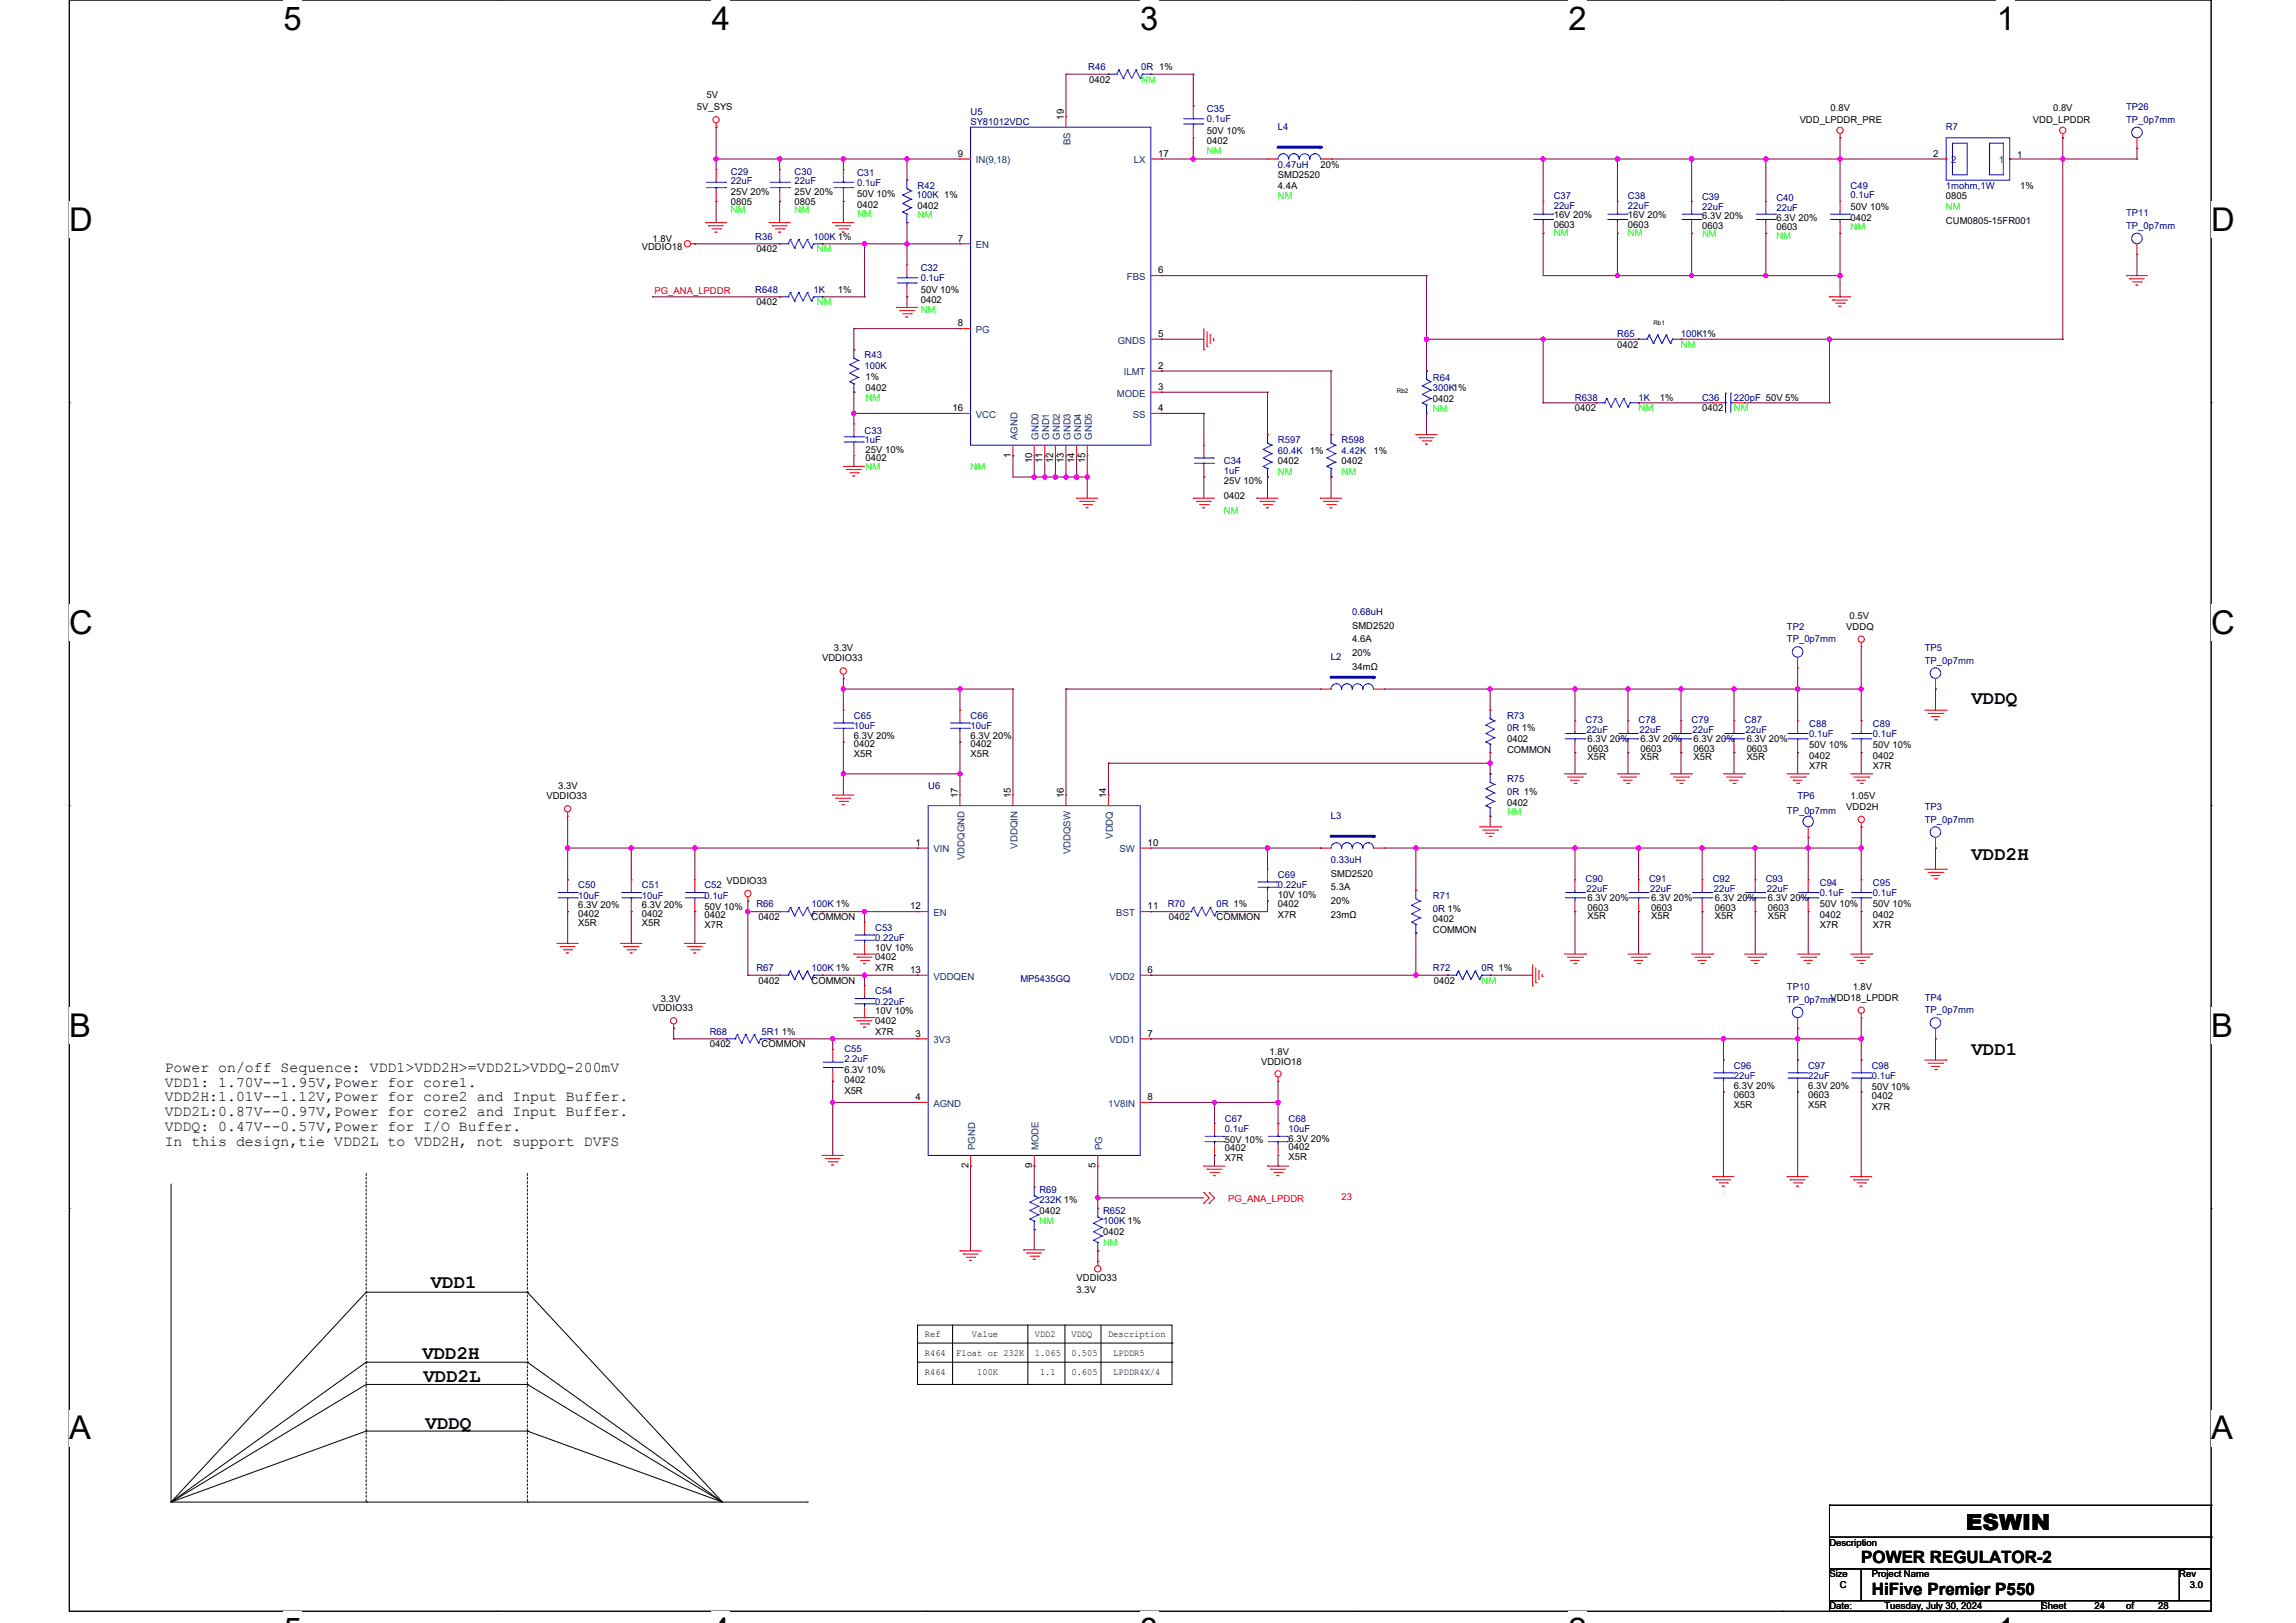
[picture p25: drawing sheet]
<svg xmlns="http://www.w3.org/2000/svg" width="297mm" height="210mm" viewBox="0 0 297 210" stroke-linecap="round" stroke-linejoin="round" font-family="sans-serif">
<defs><g id="words">
<g font-size="4.2">
<text x="36.7" y="3.8">5</text>
<text x="92.1" y="3.8">4</text>
<text x="147.5" y="3.8">3</text>
<text x="202.9" y="3.8">2</text>
<text x="258.3" y="3.8">1</text>
<text x="9" y="29.9">D</text>
<text x="286" y="29.9">D</text>
<text x="9" y="82">C</text>
<text x="286" y="82">C</text>
<text x="9" y="134.1">B</text>
<text x="286" y="134.1">B</text>
<text x="9" y="186.2">A</text>
<text x="286" y="186.2">A</text>
</g>
<text font-size="2.9" x="254.3" y="197.9">ESWIN</text>
<g font-size="2.5">
<text x="255" y="91.1">VDDQ</text>
<text x="255" y="111.3">VDD2H</text>
<text x="255" y="136.5">VDD1</text>
<text x="55.7" y="166.7">VDD1</text>
<text x="54.6" y="175.9">VDD2H</text>
<text x="54.8" y="178.9">VDD2L</text>
<text x="55.1" y="184.9">VDDQ</text>
</g>
<g font-size="2.2">
<text x="240.8" y="202.3">POWER REGULATOR-2</text>
<text x="242.1" y="206.4">HiFive Premier P550</text>
</g>
<g font-size="1.9">
<text x="21.3" y="138.7">Power on/off Sequence: VDD1&gt;VDD2H&gt;=VDD2L&gt;VDDQ-200mV</text>
<text x="21.3" y="140.6">VDD1: 1.70V--1.95V,Power for core1.</text>
<text x="21.3" y="142.5">VDD2H:1.01V--1.12V,Power for core2 and Input Buffer.</text>
<text x="21.3" y="144.4">VDD2L:0.87V--0.97V,Power for core2 and Input Buffer.</text>
<text x="21.3" y="146.3">VDDQ: 0.47V--0.57V,Power for I/O Buffer.</text>
<text x="21.3" y="148.3">In this design,tie VDD2L to VDD2H, not support DVFS</text>
</g>
<g font-size="1.2" fill="#000080">
<text x="140.8" y="9.1">R46</text>
<text x="147.6" y="9.1">0R 1%</text>
<text x="125.5" y="14.8">U5</text>
<text x="125.5" y="16.2">SY81012VDC</text>
<text x="156.1" y="14.5">C35</text>
<text x="156.1" y="15.8">0.1uF</text>
<text x="165.3" y="16.9">L4</text>
<text x="251.7" y="16.9">R7</text>
<text x="275" y="14.3">TP26</text>
<text x="275" y="15.9">TP_0p7mm</text>
<text x="94.5" y="22.6">C29</text>
<text x="94.5" y="23.9">22uF</text>
<text x="102.8" y="22.6">C30</text>
<text x="102.8" y="23.9">22uF</text>
<text x="110.9" y="22.8">C31</text>
<text x="165.3" y="21.7">0.47uH</text>
<text x="110.9" y="24">0.1uF</text>
<text x="118.5" y="25.7">100K 1%</text>
<text x="118.7" y="24.4">R42</text>
<text x="201" y="25.8">C37</text>
<text x="201" y="27">22uF</text>
<text x="210.6" y="25.8">C38</text>
<text x="210.6" y="27">22uF</text>
<text x="220.2" y="25.9">C39</text>
<text x="220.2" y="27.2">22uF</text>
<text x="229.8" y="26.1">C40</text>
<text x="229.8" y="27.3">22uF</text>
<text x="239.4" y="24.4">C49</text>
<text x="239.4" y="25.7">0.1uF</text>
<text x="251.7" y="24.4">1mohm,1W</text>
<text x="275" y="28">TP11</text>
<text x="275" y="29.6">TP_0p7mm</text>
<text x="97.7" y="31">R36</text>
<text x="105.2" y="31">100K 1%</text>
<text x="119.1" y="35.1">C32</text>
<text x="97.7" y="37.9">R648</text>
<text x="105.2" y="37.9">1K</text>
<text x="119.1" y="36.4">0.1uF</text>
<text x="111.8" y="46.4">R43</text>
<text x="111.8" y="47.7">100K</text>
<text x="209.2" y="43.6">R65</text>
<text x="217.4" y="43.6">100K1%</text>
<text x="185.3" y="49.2">R64</text>
<text x="185.3" y="50.6">300K1%</text>
<text x="203.7" y="51.8">R638</text>
<text x="212" y="51.8">1K</text>
<text x="220.2" y="51.8">C36</text>
<text x="224.3" y="51.8">220pF 50V 5%</text>
<text x="111.8" y="56.1">C33</text>
<text x="111.8" y="57.3">1uF</text>
<text x="165.3" y="57.3">R597</text>
<text x="165.3" y="58.7">60.4K</text>
<text x="173.5" y="57.3">R598</text>
<text x="173.5" y="58.7">4.42K</text>
<text x="158.3" y="60.1">C34</text>
<text x="158.3" y="61.3">1uF</text>
<text x="174.9" y="79.6">0.68uH</text>
<text x="231.1" y="81.5">TP2</text>
<text x="231.1" y="83.1">TP_0p7mm</text>
<text x="172.2" y="85.4">L2</text>
<text x="249" y="84.2">TP5</text>
<text x="249" y="85.9">TP_0p7mm</text>
<text x="110.5" y="93">C65</text>
<text x="110.5" y="94.4">10uF</text>
<text x="125.5" y="93">C66</text>
<text x="125.5" y="94.4">10uF</text>
<text x="194.9" y="93">R73</text>
<text x="194.9" y="94.6">0R 1%</text>
<text x="205.1" y="93.5">C73</text>
<text x="205.2" y="94.8">22uF</text>
<text x="212" y="93.5">C78</text>
<text x="212.1" y="94.8">22uF</text>
<text x="218.8" y="93.5">C79</text>
<text x="218.9" y="94.8">22uF</text>
<text x="225.7" y="93.5">C87</text>
<text x="225.8" y="94.8">22uF</text>
<text x="234" y="94.1">C88</text>
<text x="234" y="95.3">0.1uF</text>
<text x="242.3" y="94.1">C89</text>
<text x="242.3" y="95.3">0.1uF</text>
<text x="194.9" y="101.2">R75</text>
<text x="120.1" y="102.1">U6</text>
<text x="172.2" y="106">L3</text>
<text x="194.9" y="102.9">0R 1%</text>
<text x="231.1" y="105.3">TP_0p7mm</text>
<text x="232.5" y="103.4">TP6</text>
<text x="249" y="104.8">TP3</text>
<text x="249" y="106.4">TP_0p7mm</text>
<text x="165.3" y="113.6">C69</text>
<text x="172.2" y="111.7">0.33uH</text>
<text x="74.8" y="114.9">C50</text>
<text x="74.8" y="116.3">10uF</text>
<text x="83" y="114.9">C51</text>
<text x="83" y="116.3">10uF</text>
<text x="91.1" y="114.9">C52</text>
<text x="91.1" y="116.3">0.1uF</text>
<text x="97.8" y="117.4">R66</text>
<text x="105" y="117.4">100K 1%</text>
<text x="151.1" y="117.4">R70</text>
<text x="157.4" y="117.4">0R 1%</text>
<text x="165.3" y="114.9">0.22uF</text>
<text x="185.3" y="116.3">R71</text>
<text x="185.3" y="118">0R 1%</text>
<text x="205.1" y="114.1">C90</text>
<text x="205.2" y="115.4">22uF</text>
<text x="213.3" y="114.1">C91</text>
<text x="213.5" y="115.4">22uF</text>
<text x="221.5" y="114.1">C92</text>
<text x="221.7" y="115.4">22uF</text>
<text x="228.4" y="114.1">C93</text>
<text x="228.5" y="115.4">22uF</text>
<text x="235.4" y="114.7">C94</text>
<text x="235.4" y="115.9">0.1uF</text>
<text x="242.3" y="114.7">C95</text>
<text x="242.3" y="115.9">0.1uF</text>
<text x="97.8" y="125.6">R67</text>
<text x="105" y="125.6">100K 1%</text>
<text x="113.2" y="120.4">C53</text>
<text x="113.2" y="121.8">0.22uF</text>
<text x="185.3" y="125.6">R72</text>
<text x="191.7" y="125.6">0R 1%</text>
<text x="113.2" y="128.7">C54</text>
<text x="113.2" y="130">0.22uF</text>
<text x="132" y="127">MP5435GQ</text>
<text x="231.1" y="128.1">TP10</text>
<text x="231.1" y="129.8">TP_0p7mm</text>
<text x="249" y="129.5">TP4</text>
<text x="249" y="131.1">TP_0p7mm</text>
<text x="91.8" y="133.9">R68</text>
<text x="98.5" y="133.9">5R1</text>
<text x="109.2" y="136.1">C55</text>
<text x="109.2" y="137.4">2.2uF</text>
<text x="224.3" y="138.3">C96</text>
<text x="224.3" y="139.6">22uF</text>
<text x="233.9" y="138.3">C97</text>
<text x="233.9" y="139.6">22uF</text>
<text x="242.1" y="138.3">C98</text>
<text x="242.1" y="139.6">0.1uF</text>
<text x="158.5" y="145.1">C67</text>
<text x="158.5" y="146.5">0.1uF</text>
<text x="166.7" y="145.1">C68</text>
<text x="166.7" y="146.5">10uF</text>
<text x="134.5" y="154.3">R69</text>
<text x="134.5" y="155.7">232K 1%</text>
<text x="142.7" y="157.1">R652</text>
<text x="142.7" y="158.4">100K 1%</text>
</g>
<g font-size="1.2">
<text x="140.9" y="10.7">0402</text>
<text x="90.2" y="14.3">5V_SYS</text>
<text x="91.4" y="12.6">5V</text>
<text x="137.6" y="15.5" transform="rotate(-90 137.6 15.5)">19</text>
<text x="156.1" y="17.3">50V 10%</text>
<text x="232.8" y="15.9">VDD_LPDDR_PRE</text>
<text x="236.8" y="14.4">0.8V</text>
<text x="263" y="15.9">VDD_LPDDR</text>
<text x="265.6" y="14.4">0.8V</text>
<text x="123.9" y="20.3">9</text>
<text x="149.8" y="20.3">17</text>
<text x="156.1" y="18.7">0402</text>
<text x="165.3" y="23.1">SMD2520</text>
<text x="170.8" y="21.7">20%</text>
<text x="250.1" y="20.3">2</text>
<text x="260.9" y="20.4">1</text>
<text x="94.5" y="25.2">25V 20%</text>
<text x="94.5" y="26.5">0805</text>
<text x="102.8" y="25.2">25V 20%</text>
<text x="102.8" y="26.5">0805</text>
<text x="110.9" y="25.5">50V 10%</text>
<text x="110.9" y="26.9">0402</text>
<text x="118.7" y="27">0402</text>
<text x="165.3" y="24.4">4.4A</text>
<text x="201" y="28.3">16V 20%</text>
<text x="201" y="29.5">0603</text>
<text x="210.6" y="28.3">16V 20%</text>
<text x="210.6" y="29.5">0603</text>
<text x="220.2" y="28.4">6.3V 20%</text>
<text x="220.2" y="29.6">0603</text>
<text x="229.8" y="28.5">6.3V 20%</text>
<text x="229.8" y="29.8">0603</text>
<text x="239.4" y="27.2">50V 10%</text>
<text x="239.4" y="28.5">0402</text>
<text x="251.7" y="25.8">0805</text>
<text x="251.7" y="28.9">CUM0805-15FR001</text>
<text x="261.3" y="24.4">1%</text>
<text x="83" y="32.4">VDDIO18</text>
<text x="84.4" y="31.3">1.8V</text>
<text x="97.8" y="32.7">0402</text>
<text x="123.9" y="31.3">7</text>
<text x="149.8" y="35.4">6</text>
<text x="97.8" y="39.5">0402</text>
<text x="108.4" y="37.9">1%</text>
<text x="119.1" y="37.9">50V 10%</text>
<text x="119.1" y="39.2">0402</text>
<text x="123.9" y="42.2">8</text>
<text x="149.8" y="47.7">2</text>
<text x="149.8" y="43.6">5</text>
<text x="209.2" y="45">0402</text>
<text x="112" y="49.1">1%</text>
<text x="112" y="50.6">0402</text>
<text x="123.2" y="53.2">16</text>
<text x="149.8" y="50.5">3</text>
<text x="149.8" y="53.2">4</text>
<text x="185.3" y="52">0402</text>
<text x="203.7" y="53.2">0402</text>
<text x="214.7" y="51.8">1%</text>
<text x="220.2" y="53.2">0402</text>
<text x="112" y="58.6">25V 10%</text>
<text x="112" y="59.7">0402</text>
<text x="130.7" y="59.3" transform="rotate(-90 130.7 59.3)">1</text>
<text x="133.5" y="60" transform="rotate(-90 133.5 60)">10</text>
<text x="134.9" y="60" transform="rotate(-90 134.9 60)">11</text>
<text x="136.2" y="60" transform="rotate(-90 136.2 60)">12</text>
<text x="137.6" y="60" transform="rotate(-90 137.6 60)">13</text>
<text x="139" y="60" transform="rotate(-90 139 60)">14</text>
<text x="140.4" y="60" transform="rotate(-90 140.4 60)">15</text>
<text x="169.4" y="58.7">1%</text>
<text x="177.7" y="58.7">1%</text>
<text x="158.3" y="62.7">25V 10%</text>
<text x="158.3" y="64.6">0402</text>
<text x="165.3" y="60.1">0402</text>
<text x="173.5" y="60.1">0402</text>
<text x="174.9" y="81.3">SMD2520</text>
<text x="174.9" y="83.1">4.6A</text>
<text x="238.8" y="81.5">VDDQ</text>
<text x="239.2" y="80.1">0.5V</text>
<text x="106.3" y="85.6">VDDIO33</text>
<text x="107.8" y="84.2">3.3V</text>
<text x="174.9" y="84.9">20%</text>
<text x="174.9" y="86.7">34mΩ</text>
<text x="110.5" y="95.6">6.3V 20%</text>
<text x="125.5" y="95.6">6.3V 20%</text>
<text x="110.5" y="96.7">0402</text>
<text x="110.5" y="97.9">X5R</text>
<text x="125.5" y="96.7">0402</text>
<text x="125.5" y="97.9">X5R</text>
<text x="194.9" y="96">0402</text>
<text x="194.9" y="97.4">COMMON</text>
<text x="205.4" y="96">6.3V 20%</text>
<text x="205.4" y="97.3">0603</text>
<text x="205.4" y="98.4">X5R</text>
<text x="212.2" y="96">6.3V 20%</text>
<text x="212.2" y="97.3">0603</text>
<text x="212.2" y="98.4">X5R</text>
<text x="219.1" y="96">6.3V 20%</text>
<text x="219.1" y="97.3">0603</text>
<text x="219.1" y="98.4">X5R</text>
<text x="225.9" y="96">6.3V 20%</text>
<text x="225.9" y="97.3">0603</text>
<text x="225.9" y="98.4">X5R</text>
<text x="234" y="96.8">50V 10%</text>
<text x="234" y="98.2">0402</text>
<text x="234" y="99.4">X7R</text>
<text x="242.3" y="96.8">50V 10%</text>
<text x="242.3" y="98.2">0402</text>
<text x="242.3" y="99.4">X7R</text>
<text x="70.7" y="103.4">VDDIO33</text>
<text x="72.2" y="102.1">3.3V</text>
<text x="123.9" y="103.3" transform="rotate(-90 123.9 103.3)">17</text>
<text x="130.7" y="103.3" transform="rotate(-90 130.7 103.3)">15</text>
<text x="137.6" y="103.3" transform="rotate(-90 137.6 103.3)">16</text>
<text x="143.1" y="103.3" transform="rotate(-90 143.1 103.3)">14</text>
<text x="194.9" y="104.2">0402</text>
<text x="238.8" y="104.8">VDD2H</text>
<text x="239.4" y="103.4">1.05V</text>
<text x="118.4" y="109.4">1</text>
<text x="148.5" y="109.4">10</text>
<text x="172.2" y="113.4">SMD2520</text>
<text x="74.8" y="117.5">6.3V 20%</text>
<text x="74.8" y="118.6">0402</text>
<text x="74.8" y="119.9">X5R</text>
<text x="83" y="117.5">6.3V 20%</text>
<text x="83" y="118.6">0402</text>
<text x="83" y="119.9">X5R</text>
<text x="91.1" y="117.7">50V 10%</text>
<text x="91.1" y="118.8">0402</text>
<text x="94" y="114.4">VDDIO33</text>
<text x="98.1" y="119.1">0402</text>
<text x="105" y="119.1">COMMON</text>
<text x="117.7" y="117.7">12</text>
<text x="148.5" y="117.7">11</text>
<text x="151.2" y="119.1">0402</text>
<text x="157.4" y="119.1">COMMON</text>
<text x="165.3" y="116.2">10V 10%</text>
<text x="165.3" y="117.4">0402</text>
<text x="165.3" y="118.8">X7R</text>
<text x="172.2" y="115.2">5.3A</text>
<text x="172.2" y="117">20%</text>
<text x="172.2" y="118.8">23mΩ</text>
<text x="185.3" y="119.3">0402</text>
<text x="205.4" y="116.6">6.3V 20%</text>
<text x="205.4" y="117.8">0603</text>
<text x="205.4" y="118.9">X5R</text>
<text x="213.6" y="116.6">6.3V 20%</text>
<text x="213.6" y="117.8">0603</text>
<text x="213.6" y="118.9">X5R</text>
<text x="221.8" y="116.6">6.3V 20%</text>
<text x="221.8" y="117.8">0603</text>
<text x="221.8" y="118.9">X5R</text>
<text x="228.7" y="116.6">6.3V 20%</text>
<text x="228.7" y="117.8">0603</text>
<text x="228.7" y="118.9">X5R</text>
<text x="235.4" y="117.4">50V 10%</text>
<text x="235.4" y="118.8">0402</text>
<text x="242.3" y="117.4">50V 10%</text>
<text x="242.3" y="118.8">0402</text>
<text x="91.1" y="120">X7R</text>
<text x="113.2" y="123">10V 10%</text>
<text x="113.2" y="124.3">0402</text>
<text x="113.2" y="125.6">X7R</text>
<text x="117.7" y="125.9">13</text>
<text x="148.5" y="125.9">6</text>
<text x="185.3" y="120.7">COMMON</text>
<text x="235.4" y="120">X7R</text>
<text x="242.3" y="120">X7R</text>
<text x="84.4" y="130.9">VDDIO33</text>
<text x="85.5" y="129.6">3.3V</text>
<text x="98.1" y="127.3">0402</text>
<text x="105" y="127.3">COMMON</text>
<text x="113.2" y="131.3">10V 10%</text>
<text x="185.5" y="127.3">0402</text>
<text x="236.8" y="129.5">VDD18_LPDDR</text>
<text x="239.7" y="128.1">1.8V</text>
<text x="91.8" y="135.5">0402</text>
<text x="98.5" y="135.5">COMMON</text>
<text x="101.1" y="133.9">1%</text>
<text x="113.2" y="132.5">0402</text>
<text x="113.2" y="133.9">X7R</text>
<text x="118.4" y="134.1">3</text>
<text x="148.5" y="134.1">7</text>
<text x="163.1" y="137.8">VDDIO18</text>
<text x="164.2" y="136.5">1.8V</text>
<text x="109.2" y="138.8">6.3V 10%</text>
<text x="109.2" y="140.2">0402</text>
<text x="109.2" y="141.6">X5R</text>
<text x="118.4" y="142.4">4</text>
<text x="148.5" y="142.4">8</text>
<text x="224.3" y="140.9">6.3V 20%</text>
<text x="224.3" y="142.1">0603</text>
<text x="224.3" y="143.3">X5R</text>
<text x="233.9" y="140.9">6.3V 20%</text>
<text x="233.9" y="142.1">0603</text>
<text x="233.9" y="143.3">X5R</text>
<text x="242.1" y="141">50V 10%</text>
<text x="242.1" y="142.2">0402</text>
<text x="242.1" y="143.6">X7R</text>
<text x="158.5" y="147.9">50V 10%</text>
<text x="158.5" y="149">0402</text>
<text x="166.7" y="147.7">6.3V 20%</text>
<text x="166.7" y="148.8">0402</text>
<text x="125.3" y="151.2" transform="rotate(-90 125.3 151.2)">2</text>
<text x="133.5" y="151.2" transform="rotate(-90 133.5 151.2)">9</text>
<text x="141.7" y="151.2" transform="rotate(-90 141.7 151.2)">5</text>
<text x="158.5" y="150.2">X7R</text>
<text x="166.7" y="150.1">X5R</text>
<text x="134.5" y="157.1">0402</text>
<text x="142.7" y="159.8">0402</text>
<text x="139.3" y="165.7">VDDIO33</text>
<text x="139.3" y="167.3">3.3V</text>
<text x="119.6" y="173">Ref</text>
<text x="125.7" y="173">Value</text>
<text x="133.9" y="173">VDD2</text>
<text x="138.6" y="173">VDDQ</text>
<text x="143.3" y="173">Description</text>
<text x="119.6" y="175.4">R464</text>
<text x="119.6" y="177.9">R464</text>
<text x="123.7" y="175.4">Float or 232K</text>
<text x="126.4" y="177.9">100K</text>
<text x="133.9" y="175.4">1.065</text>
<text x="134.5" y="177.9">1.1</text>
<text x="138.6" y="175.4">0.505</text>
<text x="138.6" y="177.9">0.605</text>
<text x="144" y="175.4">LPDDR5</text>
<text x="144" y="177.9">LPDDR4X/4</text>
<text x="236.6" y="200">Description</text>
<text x="236.6" y="204.1">Size</text>
<text x="236.6" y="208.2">Date:</text>
<text x="238" y="205.5">C</text>
<text x="242.1" y="204.1">Project Name</text>
<text x="243.8" y="208.2">Tuesday, July 30, 2024</text>
<text x="264.1" y="208.2">Sheet</text>
<text x="270.9" y="208.2">24</text>
<text x="275" y="208.2">of</text>
<text x="279.2" y="208.2">28</text>
<text x="281.9" y="204.1">Rev</text>
<text x="283.3" y="205.5">3.0</text>
</g>
<g font-size="1.2" fill="#0f0">
<text x="147.6" y="10.7">NM</text>
<text x="156.1" y="19.9">NM</text>
<text x="94.5" y="27.6">NM</text>
<text x="102.8" y="27.6">NM</text>
<text x="110.9" y="28.1">NM</text>
<text x="118.7" y="28.3">NM</text>
<text x="165.3" y="25.8">NM</text>
<text x="239.4" y="29.8">NM</text>
<text x="251.7" y="27.2">NM</text>
<text x="105.7" y="32.7">NM</text>
<text x="201" y="30.6">NM</text>
<text x="210.6" y="30.6">NM</text>
<text x="220.2" y="30.7">NM</text>
<text x="229.8" y="30.9">NM</text>
<text x="105.7" y="39.5">NM</text>
<text x="119.1" y="40.5">NM</text>
<text x="217.4" y="45">NM</text>
<text x="112" y="51.8">NM</text>
<text x="185.3" y="53.4">NM</text>
<text x="212" y="53.2">NM</text>
<text x="224.3" y="53.2">NM</text>
<text x="112" y="60.8">NM</text>
<text x="125.5" y="60.8">NM</text>
<text x="165.3" y="61.4">NM</text>
<text x="173.5" y="61.4">NM</text>
<text x="158.3" y="66.5">NM</text>
<text x="194.9" y="105.5">NM</text>
<text x="191.7" y="127.3">NM</text>
<text x="134.5" y="158.4">NM</text>
<text x="142.7" y="161.2">NM</text>
</g>
<g font-size="1.2" fill="#004080">
<text x="126.2" y="21.1">IN(9,18)</text>
<text x="138.5" y="18.8" transform="rotate(-90 138.5 18.8)">BS</text>
<text x="146.6" y="21.1">LX</text>
<text x="252.4" y="21.1">2</text>
<text x="258.6" y="21.1">1</text>
<text x="126.2" y="32.1">EN</text>
<text x="145.8" y="36.2">FBS</text>
<text x="126.2" y="43.1">PG</text>
<text x="144.6" y="44.4">GNDS</text>
<text x="144.5" y="51.3">MODE</text>
<text x="145.4" y="48.6">ILMT</text>
<text x="126.2" y="54">VCC</text>
<text x="131.6" y="56.9" transform="rotate(-90 131.6 56.9)">AGND</text>
<text x="134.4" y="56.9" transform="rotate(-90 134.4 56.9)">GND0</text>
<text x="135.7" y="56.9" transform="rotate(-90 135.7 56.9)">GND1</text>
<text x="137.1" y="56.9" transform="rotate(-90 137.1 56.9)">GND2</text>
<text x="138.5" y="56.9" transform="rotate(-90 138.5 56.9)">GND3</text>
<text x="139.8" y="56.9" transform="rotate(-90 139.8 56.9)">GND4</text>
<text x="141.2" y="56.9" transform="rotate(-90 141.2 56.9)">GND5</text>
<text x="146.5" y="54">SS</text>
<text x="120.8" y="110.3">VIN</text>
<text x="124.7" y="111.3" transform="rotate(-90 124.7 111.3)">VDDQGND</text>
<text x="131.6" y="109.8" transform="rotate(-90 131.6 109.8)">VDDQIN</text>
<text x="138.5" y="110.6" transform="rotate(-90 138.5 110.6)">VDDQSW</text>
<text x="144" y="108.5" transform="rotate(-90 144 108.5)">VDDQ</text>
<text x="144.8" y="110.3">SW</text>
<text x="120.8" y="118.5">EN</text>
<text x="144.4" y="118.5">BST</text>
<text x="120.8" y="126.7">VDDQEN</text>
<text x="143.5" y="126.7">VDD2</text>
<text x="120.8" y="135">3V3</text>
<text x="143.5" y="135">VDD1</text>
<text x="120.8" y="143.2">AGND</text>
<text x="143.4" y="143.2">1V8IN</text>
<text x="126.1" y="148.8" transform="rotate(-90 126.1 148.8)">PGND</text>
<text x="134.4" y="148.8" transform="rotate(-90 134.4 148.8)">MODE</text>
<text x="142.6" y="148.8" transform="rotate(-90 142.6 148.8)">PG</text>
</g>
<g font-size="1.2" fill="#f00">
<text x="84.7" y="38.1">PG_ANA_LPDDR</text>
<text x="158.9" y="155.5">PG_ANA_LPDDR</text>
<text x="173.5" y="155.3">23</text>
</g>
<g font-size=".8">
<text x="213.9" y="42">Rb1</text>
<text x="180.7" y="50.8">Rb2</text>
</g>
</g></defs>
<path d="M9 0h277v208.5h-277z" fill="none" stroke="#000" stroke-width=".13"/>
<g fill="#fff">
<path d="M36.7 0h2.3v4.7h-2.3z"/>
<path d="M36.7 208.5h2.3v1.5h-2.3z"/>
</g>
<path d="M64.4 0h.1M64.4 208.5h.1" fill="none" stroke="#000" stroke-width=".13"/>
<g fill="#fff">
<path d="M92.1 0h2.3v4.7h-2.3z"/>
<path d="M92.1 208.5h2.3v1.5h-2.3z"/>
</g>
<path d="M119.8 0h.1M119.8 208.5h.1" fill="none" stroke="#000" stroke-width=".13"/>
<g fill="#fff">
<path d="M147.5 0h2.3v4.7h-2.3z"/>
<path d="M147.5 208.5h2.3v1.5h-2.3z"/>
</g>
<path d="M175.2 0h.1M175.2 208.5h.1" fill="none" stroke="#000" stroke-width=".13"/>
<g fill="#fff">
<path d="M202.9 0h2.3v4.7h-2.3z"/>
<path d="M202.9 208.5h2.3v1.5h-2.3z"/>
</g>
<path d="M230.6 0h.1M230.6 208.5h.1" fill="none" stroke="#000" stroke-width=".13"/>
<g fill="#fff">
<path d="M258.3 0h2.4v4.7h-2.4z"/>
<path d="M258.3 208.5h2.4v1.5h-2.4z"/>
<path d="M9 26.1h3v4.7h-3z"/>
<path d="M286 26.1h3.1v4.7h-3.1z"/>
<path d="M9 78.2h3v4.7h-3z"/>
<path d="M286 78.2h3.1v4.7h-3.1z"/>
</g>
<path d="M9 52.1h.1M286 52.1h.1" fill="none" stroke="#000" stroke-width=".13"/>
<g fill="#fff">
<path d="M9 130.3h2.8v4.7h-2.8z"/>
<path d="M286 130.3h2.9v4.7h-2.9z"/>
</g>
<path d="M9 104.2h.1M286 104.2h.1" fill="none" stroke="#000" stroke-width=".13"/>
<g fill="#fff">
<path d="M9 182.4h2.8v4.7h-2.8z"/>
<path d="M286 182.4h2.9v4.7h-2.9z"/>
</g>
<g fill="none" stroke="#000" stroke-width=".13">
<path d="M9 156.4h.1M22.1 153.2v41.2M286 156.4h.1M47.4 167.2h.1M47.4 176.3h.1M47.4 179.1h.1M47.4 167.2l-25.3 27.2M47.4 167.2h20.8M47.4 176.3h20.8M47.4 176.3l-25.3 18.1M47.4 179.1l-25.3 15.3M47.4 179.1h20.8"/>
<path d="M68.2 167.2h.1M68.2 176.3h.1M68.2 179.1h.1M68.2 167.2l25.3 27.2M68.2 176.3l25.3 18.1M68.2 179.1l25.3 15.3M118.7 171.4h32.9v7.7h-32.9zM118.7 173.8h32.9M118.7 176.3h32.9M123.2 179.1h.1M123.2 171.4v7.7M133 179.1h.1"/>
<path d="M133 171.4v7.7M137.8 179.1h.1M137.8 171.4v7.7M142.4 179.1h.1M142.4 171.4v7.7M151.6 173.8h.1M151.6 176.3h.1M22.1 194.4h.1M22.1 194.4h82.3M47.4 185.2h.1M47.4 185.2l-25.3 9.2M47.4 185.2h20.8"/>
<path d="M68.2 185.2h.1M68.2 185.2l25.3 9.2M104.4 194.4h.1M236.7 198.9h49.3v4.1h-49.3zM236.7 194.8h.1M236.7 194.8v4.1M236.7 194.8h49.3M286 194.8h.1M286 198.9h.1M286 194.8v4.1M236.7 203h4.1v4.1h-4.1zM236.7 207.1h27.4v1.4h-27.4z"/>
<path d="M240.8 203h41.1v4.1h-41.1zM264.1 207.1h21.9v1.4h-21.9zM281.9 203h4.1v4.1h-4.1z"/>
</g>
<path d="M47.4 151.8v42.6M68.2 151.8v42.6M47.4 194.4h.1M68.2 194.4h.1" fill="none" stroke="#000" stroke-width=".13" stroke-dasharray=".3 .3"/>
<g fill="none" stroke="#f00" stroke-width=".13">
<path d="M92.6 16.5h.1M92.6 15.9v.6M137.9 15.1h.1M137.9 15.1v1.4M143.4 9.6h.1M148.9 9.6h.1M154.4 13.7h.1M154.4 17.8h.1M154.4 13.7v1.4M154.4 16.5v1.3M238 17.8h.1M238 17.3v.5"/>
<path d="M266.8 17.8h.1M266.8 17.3v.5M276.4 19.2h.1M276.4 17.8v1.4M89.3 31.5h.6M89.9 31.5h.1M91.3 28.8h.1M91.3 28.8h2.7M91.7 29.2h.1M91.7 29.2h1.9M92.1 29.6h1.1M92.5 30h.1"/>
<path d="M92.5 30h.3M92.6 21.9h.1M92.6 26.1h.1M92.6 21.9v1.4M92.6 24.7v1.4M93.2 29.6h.1M99.5 28.8h.1M99.5 28.8h2.7M99.9 29.2h.1M99.9 29.2h1.9M100.3 29.6h1.1M100.7 30h.1"/>
<path d="M100.7 30h.3M101.4 29.6h.1M107.7 28.8h.1M107.7 28.8h2.8M108.1 29.2h.1M108.1 29.2h2M108.5 29.6h1.1M109 30h.1M109 30h.2M109.6 29.6h.1M116 39.8h.1M116 39.8h2.7"/>
<path d="M117.3 34.3h.1M117.3 38.4h.1M117.3 34.3v1.4M117.3 37v1.4M124.2 31.5h.1M124.2 20.6h.1M124.2 31.5h1.4M124.2 20.6h1.4M148.9 35.7h1.3M148.9 20.6h1.3M150.2 35.7h.1M150.2 20.6h.1"/>
<path d="M199.6 26.1h.1M199.6 30.2h.1M199.6 26.1v1.3M199.6 28.8v1.4M209.2 26.1h.1M209.2 30.2h.1M209.2 26.1v1.3M209.2 28.8v1.4M218.8 26.1h.1M218.8 30.2h.1M218.8 26.1v1.3M218.8 28.8v1.4"/>
<path d="M228.4 26.1h.1M228.4 30.2h.1M228.4 26.1v1.3M228.4 28.8v1.4M236.7 38.4h.1M236.7 38.4h2.7M237.1 38.8h.1M237.1 38.8h1.9M237.5 39.2h1.1M237.9 39.6h.1M237.9 39.6h.3M238 26.1h.1"/>
<path d="M238 30.2h.1M238 26.1v1.3M238 28.8v1.4M238.6 39.2h.1M251.7 20.6h.1M260 20.6h.1M275.1 35.7h.1M275.1 35.7h2.7M275.5 36.1h.1M275.5 36.1h1.9M275.9 36.5h1.1M276.3 36.9h.1"/>
<path d="M276.3 36.9h.3M276.4 32.9h.1M276.4 31.5v1.4M277 36.5h.1M110.5 45.3h.1M110.5 50.7h.1M110.5 54.9h.1M110.5 59h.1M110.5 54.9v1.3M110.5 57.6v1.4M116.4 40.2h.1M116.4 40.2h1.9"/>
<path d="M116.8 40.6h1.1M117.2 41h.1M117.2 41h.3M117.9 40.6h.1M124.2 42.5h.1M124.2 53.5h.1M124.2 53.5h1.4M124.2 42.5h1.4M131 59h.1M131 57.6v1.4M133.8 59h.1M133.8 57.6v1.4"/>
<path d="M135.1 59h.1M135.1 57.6v1.4M136.5 59h.1M136.5 57.6v1.4M137.9 59h.1M137.9 57.6v1.4M139.3 59h.1M139.3 57.6v1.4M140.6 59h.1M140.6 57.6v1.4M148.9 48h1.3M148.9 50.7h1.3"/>
<path d="M148.9 53.5h1.3M148.9 43.9h1.3M150.2 48h.1M150.2 50.7h.1M150.2 53.5h.1M150.2 43.9h.1M155.7 45.3h.1M155.7 42.5v2.8M156.1 44.9h.1M156.1 42.9v2M156.5 43.3h.1M156.5 43.3v1.1"/>
<path d="M157 44h.1M157 43.8v.2M164 56.2h.1M172.2 56.2h.1M183.2 56.2h.1M183.2 56.2h2.7M183.6 56.6h.1M183.6 56.6h1.9M184 57.1h1.1M184.4 57.5h.1M184.4 57.5h.3M185.1 57.1h.1"/>
<path d="M109.1 60.3h.1M109.1 60.3h2.7M109.5 60.8h.1M109.5 60.8h1.9M109.9 61.2h1.1M110.3 61.6h.1M110.3 61.6h.3M111 61.2h.1M139.3 64.5h.1M139.3 64.5h2.7M139.7 64.9h.1M139.7 64.9h1.9"/>
<path d="M140.1 65.3h1.1M140.5 65.7h.1M140.5 65.7h.3M141.2 65.3h.1M154.4 64.5h.1M154.4 64.5h2.7M154.8 64.9h.1M154.8 64.9h1.9M155.2 65.3h1.1M155.6 65.7h.1M155.6 65.7h.3M156.3 65.3h.1"/>
<path d="M162.6 64.5h.1M162.6 64.5h2.7M163 64.9h.1M163 64.9h1.9M163.4 65.3h1.1M163.8 65.7h.1M163.8 65.7h.3M164 61.7h.1M164.5 65.3h.1M170.8 64.5h.1M170.8 64.5h2.8M171.2 64.9h.1"/>
<path d="M171.2 64.9h1.9M171.6 65.3h1.1M172 65.7h.1M172 65.7h.3M172.2 61.7h.1M172.7 65.3h.1M109.1 87.8h.1M109.1 87.2v.6M203.7 93.3h.1M203.7 97.4h.1M203.7 93.3v1.3M203.7 96v1.4"/>
<path d="M210.6 93.3h.1M210.6 97.4h.1M210.6 93.3v1.3M210.6 96v1.4M217.4 93.3h.1M217.4 97.4h.1M217.4 93.3v1.3M217.4 96v1.4M224.3 93.3h.1M224.3 97.4h.1M224.3 93.3v1.3M224.3 96v1.4"/>
<path d="M232.5 93.3h.1M232.5 97.4h.1M232.5 93.3v1.3M232.5 96v1.4M240.8 83.7h.1M240.8 93.3h.1M240.8 97.4h.1M240.8 83.1v.6M240.8 93.3v1.3M240.8 96v1.4M249 91.9h2.7M249.4 92.3h1.9"/>
<path d="M249.8 92.7h.1M249.8 92.7h1.1M250.2 93.1h.3M250.4 89.2h.1M250.4 87.8v1.4M250.5 93.1h.1M251.3 92.3h.1M251.7 91.9h.1M73.4 105.6h.1M73.4 113.8h.1M73.4 118h.1M73.4 105.1v.5"/>
<path d="M73.4 113.8v1.4M73.4 116.6v1.4M81.7 113.8h.1M81.7 118h.1M81.7 113.8v1.4M81.7 116.6v1.4M96.7 116.6h.1M96.7 116v.6M107.7 102.9h.1M107.7 102.9h2.8M108.1 103.3h.1M108.1 103.3h2"/>
<path d="M108.5 103.7h1.1M109 104.1h.1M109 104.1h.2M109.6 103.7h.1M111.8 119.3h.1M111.8 119.3v1.4M118.7 109.7h.1M118.7 118h.1M118.7 109.7h1.4M118.7 118h1.4M124.2 102.9h.1M124.2 102.9v1.3"/>
<path d="M131 102.9h.1M131 102.9v1.3M137.9 102.9h.1M137.9 102.9v1.3M143.4 102.9h.1M143.4 102.9v1.3M147.5 109.7h1.4M147.5 118h1.4M148.9 109.7h.1M148.9 118h.1M164 112.5h.1M164 116.6h.1"/>
<path d="M164 112.5v1.3M164 115.2v1.4M191.4 107h2.7M191.8 107.4h1.9M192.2 107.8h.1M192.2 107.8h1.1M192.6 108.2h.3M192.9 108.2h.1M193.7 107.4h.1M194.1 107h.1M202.4 100.1h2.7M202.8 100.5h1.9"/>
<path d="M203.2 101h.1M203.2 101h1.1M203.6 101.4h.3M203.7 113.8h.1M203.7 118h.1M203.7 113.8v1.4M203.7 116.6v1.4M203.9 101.4h.1M204.7 100.5h.1M205.1 100.1h.1M209.2 100.1h2.8M209.6 100.5h2"/>
<path d="M210 101h.1M210 101h1.1M210.4 101.4h.3M210.7 101.4h.1M211.6 100.5h.1M212 100.1h.1M212 113.8h.1M212 118h.1M212 113.8v1.4M212 116.6v1.4M216.1 100.1h2.7M216.5 100.5h1.9"/>
<path d="M216.9 101h.1M216.9 101h1.1M217.3 101.4h.3M217.6 101.4h.1M218.4 100.5h.1M218.8 100.1h.1M220.2 113.8h.1M220.2 118h.1M220.2 113.8v1.4M220.2 116.6v1.4M222.9 100.1h2.8M223.3 100.5h2"/>
<path d="M223.8 101h.1M223.8 101h1.1M224.2 101.4h.2M224.4 101.4h.1M225.3 100.5h.1M225.7 100.1h.1M227 113.8h.1M227 118h.1M227 113.8v1.4M227 116.6v1.4M231.2 100.1h2.7M231.6 100.5h1.9"/>
<path d="M232 101h.1M232 101h1.1M232.4 101.4h.3M232.7 101.4h.1M233.5 100.5h.1M233.9 100.1h.1M233.9 113.8h.1M233.9 118h.1M233.9 108.4h.1M233.9 107v1.4M233.9 113.8v1.4M233.9 116.6v1.4"/>
<path d="M239.4 100.1h2.7M239.8 100.5h1.9M240.2 101h.1M240.2 101h1.1M240.6 101.4h.3M240.8 107h.1M240.8 113.8h.1M240.8 118h.1M240.8 106.4v.6M240.8 113.8v1.4M240.8 116.6v1.4M240.9 101.4h.1"/>
<path d="M241.7 100.5h.1M242.1 100.1h.1M249 112.5h2.7M249.4 112.9h1.9M249.8 113.3h.1M249.8 113.3h1.1M250.2 113.7h.3M250.5 113.7h.1M251.3 112.9h.1M251.7 112.5h.1M72.1 122.1h.1M72.1 122.1h2.7"/>
<path d="M72.5 122.5h.1M72.5 122.5h1.9M72.9 122.9h1.1M73.3 123.3h.1M73.3 123.3h.3M74 122.9h.1M80.3 122.1h.1M80.3 122.1h2.7M80.7 122.5h.1M80.7 122.5h1.9M81.1 122.9h1.1M81.5 123.3h.1"/>
<path d="M81.5 123.3h.3M82.2 122.9h.1M87.1 133h.1M87.1 132.5v.5M88.5 122.1h.1M88.5 122.1h2.8M88.9 122.5h.1M88.9 122.5h1.9M89.3 122.9h1.1M89.7 123.3h.1M89.7 123.3h.3M90.4 122.9h.1"/>
<path d="M94 134.4h.1M99.5 134.4h.1M100.9 126.2h.1M106.4 126.2h.1M110.5 123.4h.1M110.5 131.7h.1M110.5 123.4h2.7M110.5 131.7h2.7M110.9 123.9h.1M110.9 132.1h.1M110.9 123.9h1.9M110.9 132.1h1.9"/>
<path d="M111.3 124.3h1.1M111.3 132.5h1.1M111.7 124.7h.1M111.7 132.9h.1M111.7 124.7h.3M111.7 132.9h.3M111.8 123.4h.1M111.8 122.1v1.3M112.4 124.3h.1M112.4 132.5h.1M118.7 134.4h.1M118.7 126.2h.1"/>
<path d="M118.7 134.4h1.4M118.7 126.2h1.4M147.5 134.4h1.4M147.5 126.2h1.4M148.9 126.2h.1M148.9 134.4h.1M165.3 139.9h.1M165.3 139.4v.5M187.3 126.2h.1M192.8 126.2h.1M198.2 127.6h.1M198.2 124.8v2.8"/>
<path d="M198.7 127.1h.1M198.7 125.2v1.9M199.1 125.6h.1M199.1 125.6v1.1M199.5 126.3h.1M199.5 126v.3M202.4 123.4h2.7M202.8 123.9h1.9M203.2 124.3h.1M203.2 124.3h1.1M203.6 124.7h.3M203.9 124.7h.1"/>
<path d="M204.7 123.9h.1M205.1 123.4h.1M210.6 123.4h2.7M211 123.9h1.9M211.4 124.3h.1M211.4 124.3h1.1M211.8 124.7h.3M212.1 124.7h.1M212.9 123.9h.1M213.3 123.4h.1M218.8 123.4h2.8M219.2 123.9h1.9"/>
<path d="M219.6 124.3h.1M219.6 124.3h1.1M220 124.7h.3M220.3 124.7h.1M221.1 123.9h.1M221.6 123.4h.1M225.7 123.4h2.7M226.1 123.9h1.9M226.5 124.3h.1M226.5 124.3h1.1M226.9 124.7h.3M227.2 124.7h.1"/>
<path d="M228 123.9h.1M228.4 123.4h.1M232.5 133h.1M232.5 123.4h2.8M232.5 131.7v1.3M232.9 123.9h2M233.4 124.3h.1M233.4 124.3h1.1M233.8 124.7h.2M234 124.7h.1M234.9 123.9h.1M235.3 123.4h.1"/>
<path d="M239.4 123.4h2.7M239.8 123.9h1.9M240.2 124.3h.1M240.2 124.3h1.1M240.6 124.7h.3M240.8 131.7h.1M240.8 137.2h.1M240.8 131.1v.6M240.8 137.2v1.3M240.8 139.9v1.4M240.9 124.7h.1M241.7 123.9h.1"/>
<path d="M242.1 123.4h.1M249 137.2h2.7M249.4 137.6h1.9M249.8 138h.1M249.8 138h1.1M250.2 138.4h.3M250.4 134.4h.1M250.4 133v1.4M250.5 138.4h.1M251.3 137.6h.1M251.7 137.2h.1M106.4 149.5h.1"/>
<path d="M106.4 149.5h2.7M106.8 149.9h.1M106.8 149.9h1.9M107.2 150.3h1.1M107.6 150.7h.1M107.6 150.7h.3M108.3 150.3h.1M118.7 142.6h.1M118.7 142.6h1.4M125.6 150.9h.1M125.6 149.5v1.4M133.8 150.9h.1"/>
<path d="M133.8 149.5v1.4M142 156.4h.1M142 150.9h.1M142 149.5v1.4M147.5 142.6h1.4M148.9 142.6h.1M155.7 150.9h.1M155.7 155.7h.1M155.7 154.3h.1M155.7 150.9h2.8M155.7 154.3l.7 .7-.7 .7M156.1 151.3h.1"/>
<path d="M156.1 151.3h2M156.4 155.7h.1M156.4 154.3h.1M156.4 154.3l.7 .7-.7 .7M156.5 151.7h1.1M157 152.1h.1M157 152.1h.2M157.1 145.4h.1M157.1 149.5h.1M157.1 145.4v1.4M157.1 148.1v1.4M157.6 151.7h.1"/>
<path d="M164 150.9h.1M164 150.9h2.7M164.4 151.3h.1M164.4 151.3h1.9M164.8 151.7h1.1M165.2 152.1h.1M165.2 152.1h.3M165.3 145.4h.1M165.3 149.5h.1M165.3 145.4v1.4M165.3 148.1v1.4M165.9 151.7h.1"/>
<path d="M221.6 152.3h.1M221.6 152.3h2.7M222 152.7h.1M222 152.7h1.9M222.4 153.1h1.1M222.8 153.5h.1M222.8 153.5h.3M223.5 153.1h.1M231.2 152.3h.1M231.2 152.3h2.7M231.6 152.7h.1M231.6 152.7h1.9"/>
<path d="M232 153.1h1.1M232.4 153.5h.1M232.4 153.5h.3M233.1 153.1h.1M239.4 152.3h.1M239.4 152.3h2.7M239.8 152.7h.1M239.8 152.7h1.9M240.2 153.1h1.1M240.6 153.5h.1M240.6 153.5h.3M240.8 141.3h.1"/>
<path d="M241.3 153.1h.1M124.2 161.9h.1M124.2 161.9h2.7M124.6 162.3h.1M124.6 162.3h1.9M125 162.7h1.1M125.4 163.1h.1M125.4 163.1h.3M126.1 162.7h.1M132.4 161.7h.1M132.4 161.7h2.7M132.8 162.1h.1"/>
<path d="M132.8 162.1h1.9M133.2 162.5h1.1M133.6 162.9h.1M133.6 162.9h.3M134.3 162.5h.1M142 163.2h.1M142 161.9h.1M142 163.2v.6"/>
<circle cx="92.6" cy="15.5" r=".4"/>
<circle cx="238" cy="16.9" r=".41"/>
<circle cx="266.8" cy="16.9" r=".41"/>
<circle cx="88.9" cy="31.5" r=".41"/>
<circle cx="109.1" cy="86.8" r=".41"/>
<circle cx="240.8" cy="82.7" r=".4"/>
<circle cx="73.4" cy="104.6" r=".4"/>
<circle cx="96.7" cy="115.6" r=".4"/>
<circle cx="240.8" cy="106" r=".4"/>
<circle cx="87.1" cy="132.1" r=".4"/>
<circle cx="165.3" cy="138.9" r=".4"/>
<circle cx="240.8" cy="130.7" r=".4"/>
<circle cx="142" cy="164.2" r=".41"/>
</g>
<g fill="none" stroke="#00f" stroke-width=".13">
<path d="M125.6 16.5h23.3v41.1h-23.3zM143.4 9.6h.1M143.4 9.6h1.1M144.5 9.6h.1M144.7 9h.1M144.7 9l-.2 .6M144.7 9l.6 1.1M145.3 10.1h.1M145.8 9h.1M145.8 9l.6 1.1 .5-1.1M145.8 9l-.5 1.1M146.9 9h.1"/>
<path d="M146.9 9l.6 1.1M147.5 10.1h.1M147.8 9.6h.1M147.8 9.6l-.3 .5M147.8 9.6h1.1M148.9 9.6h.1M153.1 16h2.5M153.1 15.4h2.5M154.4 15.4h.1M154.4 16h.1M154.4 15.1v.3M154.4 16v.5"/>
<path d="M155.6 16h.1M155.6 15.4h.1M251.7 17.8h8.3v5.5h-8.3zM252.6 18.5h1.9v4.1h-1.9zM257.4 18.5h1.7v4.1h-1.7zM91.4 24.3h2.5M91.4 23.6h2.5M92.6 23.6h.1M92.6 24.3h.1M92.6 23.3v.3M92.6 24.3v.4M93.9 24.3h.1"/>
<path d="M93.9 23.6h.1M116.1 36.6h2.5M116.1 35.9h2.5M117.3 35.9h.1M117.3 36.6h.1M117.3 35.7v.2M117.3 36.6v.4M118.6 36.6h.1M118.6 35.9h.1M198.4 28.4h2.5M198.4 27.7h2.5M199.6 27.7h.1"/>
<path d="M199.6 28.4h.1M199.6 27.4v.3M199.6 28.4v.4M200.9 28.4h.1M200.9 27.7h.1M208 28.4h2.4M208 27.7h2.4M209.2 27.7h.1M209.2 28.4h.1M209.2 27.4v.3M209.2 28.4v.4M210.4 28.4h.1"/>
<path d="M210.4 27.7h.1M217.6 28.4h2.4M217.6 27.7h2.4M218.8 27.7h.1M218.8 28.4h.1M218.8 27.4v.3M218.8 28.4v.4M220 28.4h.1M220 27.7h.1M227.2 28.4h2.5M227.2 27.7h2.5M228.4 27.7h.1"/>
<path d="M228.4 28.4h.1M228.4 27.4v.3M228.4 28.4v.4M229.7 28.4h.1M229.7 27.7h.1M236.8 28.4h2.5M236.8 27.7h2.5M238 27.7h.1M238 28.4h.1M238 27.4v.3M238 28.4v.4M239.3 28.4h.1"/>
<path d="M239.3 27.7h.1M109.2 57.2h2.5M109.2 56.5h2.5M109.9 49.4h.1M109.9 47.2h.1M109.9 49.4l.6 .3M109.9 47.2l1.1 .5M110.5 49.7h.1M110.5 46.4h.1M110.5 45.3h.1M110.5 50.7h.1M110.5 56.5h.1"/>
<path d="M110.5 57.2h.1M110.5 46.4l.5 .2M110.5 45.3v1.1M110.5 49.7v1M110.5 56.2v.3M110.5 57.2v.4M111 48.8h.1M111 47.7h.1M111 46.6h.1M111 47.7l-1.1 .6 1.1 .5M111 48.8l-1.1 .6M111 46.6l-1.1 .6"/>
<path d="M111.7 57.2h.1M111.7 56.5h.1M163.4 58.2h.1M163.4 58.2l1.1 .5M164 57.3h.1M164 56.2h.1M164 57.3l.5 .3M164 56.2v1.1M164.5 59.8h.1M164.5 58.7h.1M164.5 57.6h.1M164.5 58.7l-1.1 .6 1.1 .5"/>
<path d="M164.5 59.8l-1.1 .5M164.5 57.6l-1.1 .6M171.6 58.2h.1M171.6 58.2l1.1 .5M172.2 57.3h.1M172.2 56.2h.1M172.2 57.3l.5 .3M172.2 56.2v1.1M172.7 59.8h.1M172.7 58.7h.1M172.7 57.6h.1M172.7 58.7l-1.1 .6 1.1 .5"/>
<path d="M172.7 59.8l-1.1 .5M172.7 57.6l-1.1 .6M163.4 60.3h.1M163.4 60.3l.6 .3M164 60.6h.1M164 61.7h.1M164 60.6v1.1M171.6 60.3h.1M171.6 60.3l.6 .3M172.2 60.6h.1M172.2 61.7h.1M172.2 60.6v1.1"/>
<path d="M202.5 95.6h2.5M202.5 94.9h2.5M203.7 94.9h.1M203.7 95.6h.1M203.7 94.6v.3M203.7 95.6v.4M205 95.6h.1M205 94.9h.1M209.4 95.6h2.4M209.4 94.9h2.4M210.6 94.9h.1M210.6 95.6h.1"/>
<path d="M210.6 94.6v.3M210.6 95.6v.4M211.8 95.6h.1M211.8 94.9h.1M216.2 95.6h2.5M216.2 94.9h2.5M217.4 94.9h.1M217.4 95.6h.1M217.4 94.6v.3M217.4 95.6v.4M218.7 95.6h.1M218.7 94.9h.1"/>
<path d="M223.1 95.6h2.4M223.1 94.9h2.4M224.3 94.9h.1M224.3 95.6h.1M224.3 94.6v.3M224.3 95.6v.4M225.5 95.6h.1M225.5 94.9h.1M231.3 95.6h2.5M231.3 94.9h2.5M232.5 94.9h.1M232.5 95.6h.1"/>
<path d="M232.5 94.6v.3M232.5 95.6v.4M233.8 95.6h.1M233.8 94.9h.1M239.5 95.6h2.5M239.5 94.9h2.5M240.8 94.9h.1M240.8 95.6h.1M240.8 94.6v.3M240.8 95.6v.4M242 95.6h.1M242 94.9h.1"/>
<path d="M72.2 116.2h2.5M72.2 115.5h2.5M73.4 115.5h.1M73.4 116.2h.1M73.4 115.2v.3M73.4 116.2v.4M74.7 116.2h.1M74.7 115.5h.1M80.4 116.2h2.5M80.4 115.5h2.5M81.7 115.5h.1M81.7 116.2h.1"/>
<path d="M81.7 115.2v.3M81.7 116.2v.4M82.9 116.2h.1M82.9 115.5h.1M120.1 104.2h27.4v45.3h-27.4zM162.7 114.8h2.5M162.7 114.1h2.5M164 114.1h.1M164 114.8h.1M164 113.8v.3M164 114.8v.4M165.2 114.8h.1"/>
<path d="M165.2 114.1h.1M202.5 116.2h2.5M202.5 115.5h2.5M203.7 115.5h.1M203.7 116.2h.1M203.7 115.2v.3M203.7 116.2v.4M205 116.2h.1M205 115.5h.1M210.7 116.2h2.5M210.7 115.5h2.5M212 115.5h.1"/>
<path d="M212 116.2h.1M212 115.2v.3M212 116.2v.4M213.2 116.2h.1M213.2 115.5h.1M219 116.2h2.4M219 115.5h2.4M220.2 115.5h.1M220.2 116.2h.1M220.2 115.2v.3M220.2 116.2v.4M221.4 116.2h.1"/>
<path d="M221.4 115.5h.1M225.8 116.2h2.5M225.8 115.5h2.5M227 115.5h.1M227 116.2h.1M227 115.2v.3M227 116.2v.4M228.3 116.2h.1M228.3 115.5h.1M232.7 116.2h2.4M232.7 115.5h2.4M233.9 115.5h.1"/>
<path d="M233.9 116.2h.1M233.9 115.2v.3M233.9 116.2v.4M235.1 116.2h.1M235.1 115.5h.1M239.5 116.2h2.5M239.5 115.5h2.5M240.8 115.5h.1M240.8 116.2h.1M240.8 115.2v.3M240.8 116.2v.4M242 116.2h.1"/>
<path d="M242 115.5h.1M94 134.4h.1M94 134.4h1.1M95.1 134.4h.1M95.4 133.9h.1M95.4 133.9l-.3 .5M95.4 133.9l.5 1.1M95.9 135h.1M96.5 133.9h.1M96.5 133.9l.5 1.1 .6-1.1M96.5 133.9l-.6 1.1M97.6 133.9h.1"/>
<path d="M97.6 133.9l.5 1.1M98.1 135h.1M98.4 134.4h.1M98.4 134.4l-.3 .6M98.4 134.4h1.1M99.5 134.4h.1M100.9 126.2h.1M100.9 126.2h1.1M102 126.2h.1M102.2 125.6h.1M102.2 125.6l-.2 .6M102.2 125.6l.6 1.1"/>
<path d="M102.8 126.7h.1M103.3 125.6h.1M103.3 125.6l.6 1.1 .5-1.1M103.3 125.6l-.5 1.1M104.4 125.6h.1M104.4 125.6l.6 1.1M105 126.7h.1M105.3 126.2h.1M105.3 126.2l-.3 .5M105.3 126.2h1.1M106.4 126.2h.1M110.6 121.7h2.5"/>
<path d="M110.6 121h2.5M111.8 121h.1M111.8 121.7h.1M111.8 120.7v.3M111.8 121.7v.4M113.1 121.7h.1M113.1 121h.1M187.3 126.2h.1M187.3 126.2h1.1M188.4 126.2h.1M188.6 125.6h.1M188.6 125.6l-.2 .6"/>
<path d="M188.6 125.6l.6 1.1M189.2 126.7h.1M189.7 125.6h.1M189.7 125.6l.6 1.1 .5-1.1M189.7 125.6l-.5 1.1M190.8 125.6h.1M190.8 125.6l.6 1.1M191.4 126.7h.1M191.7 126.2h.1M191.7 126.2h1.1M191.7 126.2l-.3 .5M192.8 126.2h.1"/>
<path d="M239.5 139.5h2.5M239.5 138.8h2.5M240.8 138.8h.1M240.8 139.5h.1M240.8 138.5v.3M240.8 139.5v.4M242 139.5h.1M242 138.8h.1M141.5 158.3h.1M141.5 158.3l1.1 .5M142 157.5h.1M142 156.4h.1"/>
<path d="M142 157.5l.6 .2M142 156.4v1.1M142.6 159.9h.1M142.6 158.8h.1M142.6 157.7h.1M142.6 158.8l-1.1 .6 1.1 .5M142.6 159.9l-1.1 .6M142.6 157.7l-1.1 .6M155.9 147.7h2.4M155.9 147h2.4M157.1 147h.1M157.1 147.7h.1"/>
<path d="M157.1 146.8v.2M157.1 147.7v.4M158.3 147.7h.1M158.3 147h.1M164.1 147.7h2.5M164.1 147h2.5M165.3 147h.1M165.3 147.7h.1M165.3 146.8v.2M165.3 147.7v.4M166.6 147.7h.1M166.6 147h.1"/>
<path d="M141.5 160.5h.1M141.5 160.5l.5 .3M142 160.8h.1M142 161.9h.1M142 160.8v1.1"/>
<circle cx="276.4" cy="17.1" r=".68"/>
<circle cx="276.4" cy="30.9" r=".68"/>
<circle cx="250.4" cy="87.1" r=".68"/>
<circle cx="233.9" cy="106.3" r=".68"/>
<circle cx="232.5" cy="131" r=".68"/>
<circle cx="250.4" cy="132.4" r=".68"/>
</g>
<path d="M172.2 108.2h5.5" fill="none" stroke="#00f" stroke-width=".4"/>
<circle cx="177.7" cy="108.2" r=".2" fill="#00f"/>
<g fill="none" stroke="#00f" stroke-width=".13">
<path d="M99.6 24.3h2.5M99.6 23.6h2.5M100.9 23.6h.1M100.9 24.3h.1M100.9 38.4h.1M100.9 23.3v.3M100.9 24.3v.4M100.9 38.4h1.1M102 38.4h.1M102.1 24.3h.1M102.1 23.6h.1M102.2 37.9h.1"/>
<path d="M102.2 37.9l-.2 .5M102.2 37.9l.6 1.1M102.8 39h.1M103.3 37.9h.1M103.3 37.9l.6 1.1 .5-1.1M103.3 37.9l-.5 1.1M104.4 37.9h.1M104.4 37.9l.6 1.1M105 39h.1M105.3 38.4h.1M105.3 38.4l-.3 .6M105.3 38.4h1.1"/>
<path d="M106.4 38.4h.1M107.9 24.3h2.4M107.9 23.6h2.4M109.1 23.6h.1M109.1 24.3h.1M109.1 23.3v.3M109.1 24.3v.4M110.3 24.3h.1M110.3 23.6h.1M212 43.9h.1M212 43.9h1.1M213.1 43.9h.1"/>
<path d="M213.3 43.3h.1M213.3 43.3l-.2 .6M213.3 43.3l.6 1.1M213.9 44.4h.1M214.4 43.3h.1M214.4 43.3l.6 1.1 .5-1.1M214.4 43.3l-.5 1.1M215.5 43.3h.1M215.5 43.3l.6 1.1M216.1 44.4h.1M216.4 43.9h.1M216.4 43.9l-.3 .5"/>
<path d="M216.4 43.9h1M217.4 43.9h.1M222.9 52.1h.3M223.2 52.1h.1M223.2 50.9h.1M223.2 50.9v2.5M223.9 50.9h.1M223.9 52.1h.1M223.9 52.1h.4M223.9 50.9v2.5M107.9 94.2h2.4M107.9 93.5h2.4"/>
<path d="M109.1 93.5h.1M109.1 94.2h.1M109.1 93.3v.2M109.1 94.2v.4M110.3 94.2h.1M110.3 93.5h.1M192.2 93.8h.1M192.2 94.9h.1M192.2 96h.1M192.2 93.8l1.1 .6-1.1 .5M192.2 96l.6 .3M192.2 94.9l1.1 .6"/>
<path d="M192.8 93h.1M192.8 96.3h.1M192.8 97.4h.1M192.8 91.9h.1M192.8 93l.5 .3M192.8 91.9v1.1M192.8 96.3v1.1M193.3 93.3h.1M193.3 95.5h.1M193.3 93.3l-1.1 .5M193.3 95.5l-1.1 .5M88.7 116.2h2.4"/>
<path d="M88.7 115.5h2.4M89.9 115.5h.1M89.9 116.2h.1M89.9 115.2v.3M89.9 116.2v.4M91.1 116.2h.1M91.1 115.5h.1M100.9 118h.1M100.9 118h1.1M102 118h.1M102.2 117.4h.1M102.2 117.4l-.2 .6"/>
<path d="M102.2 117.4l.6 1.1M102.8 118.5h.1M103.3 117.4h.1M103.3 117.4l.6 1.1 .5-1.1M103.3 117.4l-.5 1.1M104.4 117.4h.1M104.4 117.4l.6 1.1M105 118.5h.1M105.3 118h.1M105.3 118l-.3 .5M105.3 118h1.1M106.4 118h.1"/>
<path d="M153 118h.1M153 118h1.1M154.1 118h.1M154.4 117.4h.1M154.4 117.4l-.3 .6M154.4 117.4l.5 1.1M154.9 118.5h.1M155.4 117.4h.1M155.4 117.4l.6 1.1 .5-1.1M155.4 117.4l-.5 1.1M156.5 117.4h.1M156.5 117.4l.6 1.1"/>
<path d="M157.1 118.5h.1M157.4 118h.1M157.4 118h1.1M157.4 118l-.3 .5M158.5 118h.1M172.2 109.7a.68 .68 0 0 1 .7-.7 .68 .68 0 0 1 .6 .7M173.6 109.7a.68 .68 0 0 1 .6-.7 .68 .68 0 0 1 .7 .7 .68 .68 0 0 1 .7-.7 .68 .68 0 0 1 .7 .7M176.3 109.7a.68 .68 0 0 1 .7-.7 .68 .68 0 0 1 .7 .7M106.5 138.1h2.5M106.5 137.4h2.5M107.7 137.4h.1M107.7 138.1h.1"/>
<path d="M107.7 137.2v.2M107.7 138.1v.4M109 138.1h.1M109 137.4h.1M221.7 139.5h2.5M221.7 138.8h2.5M222.9 138.8h.1M222.9 139.5h.1M222.9 138.5v.3M222.9 139.5v.4M224.2 139.5h.1M224.2 138.8h.1"/>
<circle cx="232.5" cy="84.4" r=".68"/>
<circle cx="250.4" cy="107.7" r=".68"/>
</g>
<g fill="none" stroke="#f00" stroke-width=".13">
<path d="M100.9 21.9h.1M100.9 26.1h.1M100.9 38.4h.1M100.9 21.9v1.4M100.9 24.7v1.4M106.4 38.4h.1M109.1 21.9h.1M109.1 26.1h.1M109.1 21.9v1.4M109.1 24.7v1.4M212 43.9h.1M217.4 43.9h.1"/>
<path d="M221.6 52.1h.1M221.6 52.1h1.3M224.3 52.1h1.4M225.7 52.1h.1M109.1 91.9h.1M109.1 96h.1M109.1 91.9v1.4M109.1 94.6v1.4M192.8 97.4h.1M192.8 91.9h.1M232.5 86.4h.1M232.5 85v1.4"/>
<path d="M89.9 113.8h.1M89.9 118h.1M89.9 113.8v1.4M89.9 116.6v1.4M100.9 118h.1M106.4 118h.1M153 118h.1M158.5 118h.1M170.8 109.7h.1M170.8 109.7h1.4M177.7 109.7h1.3M179 109.7h.1"/>
<path d="M250.4 109.7h.1M250.4 108.4v1.3M107.7 135.8h.1M107.7 139.9h.1M107.7 135.8v1.4M107.7 138.5v1.4M222.9 137.2h.1M222.9 137.2v1.3M222.9 139.9v1.4M222.9 141.3h.1"/>
</g>
<path d="M165.3 19.1h5.5" fill="none" stroke="#00f" stroke-width=".4"/>
<circle cx="170.8" cy="19.1" r=".2" fill="#00f"/>
<g fill="none" stroke="#00f" stroke-width=".13">
<path d="M100.9 31.5h.1M100.9 31.5h1.1M102 31.5h.1M102.2 31h.1M102.2 31l-.2 .5M102.2 31l.6 1.1M102.8 32.1h.1M103.3 31h.1M103.3 31l.6 1.1 .5-1.1M103.3 31l-.5 1.1M104.4 31h.1M104.4 31l.6 1.1"/>
<path d="M105 32.1h.1M105.3 31.5h.1M105.3 31.5l-.3 .6M105.3 31.5h1.1M106.4 31.5h.1M116.8 27.4h.1M116.8 25.2h.1M116.8 27.4l.5 .3M116.8 25.2l1.1 .6M117.3 27.7h.1M117.3 24.4h.1M117.3 23.3h.1"/>
<path d="M117.3 28.8h.1M117.3 24.4l.6 .3M117.3 23.3v1.1M117.3 27.7v1.1M117.9 26.9h.1M117.9 25.8h.1M117.9 24.7h.1M117.9 25.8l-1.1 .5 1.1 .6M117.9 26.9l-1.1 .5M117.9 24.7l-1.1 .5M165.3 20.6a.68 .68 0 0 1 .7-.7 .68 .68 0 0 1 .7 .7M166.7 20.6a.68 .68 0 0 1 .7-.7 .68 .68 0 0 1 .7 .7 .68 .68 0 0 1 .7-.7 .68 .68 0 0 1 .6 .7 .68 .68 0 0 1 .7-.7 .68 .68 0 0 1 .7 .7"/>
<path d="M154.5 59.9h2.5M154.5 59.3h2.5M155.7 59.3h.1M155.7 59.9h.1M155.7 59v.3M155.7 59.9v.4M157 59.9h.1M157 59.3h.1M184 52.1h.1M184 49.9h.1M184 52.1l.5 .3M184 49.9l1.1 .6"/>
<path d="M184.5 52.4h.1M184.5 49.1h.1M184.5 48h.1M184.5 53.5h.1M184.5 49.1l.6 .3M184.5 48v1.1M184.5 52.4v1.1M185.1 51.6h.1M185.1 50.5h.1M185.1 49.4h.1M185.1 50.5l-1.1 .5 1.1 .6M185.1 51.6l-1.1 .5"/>
<path d="M185.1 49.4l-1.1 .5M206.5 52.1h.1M206.5 52.1h1.1M207.6 52.1h.1M207.8 51.6h.1M207.8 51.6l-.2 .5M207.8 51.6l.6 1.1M208.4 52.7h.1M208.9 51.6h.1M208.9 51.6l.6 1.1 .5-1.1M208.9 51.6l-.5 1.1M210 51.6h.1"/>
<path d="M210 51.6l.6 1.1M210.6 52.7h.1M210.9 52.1h.1M210.9 52.1l-.3 .6M210.9 52.1h1.1M212 52.1h.1M122.9 94.2h2.5M122.9 93.5h2.5M124.2 93.5h.1M124.2 94.2h.1M124.2 93.3v.2M124.2 94.2v.4"/>
<path d="M125.4 94.2h.1M125.4 93.5h.1M182.6 117.1h.1M182.6 118.2h.1M182.6 119.3h.1M182.6 117.1l1.1 .6-1.1 .5M182.6 119.3l.6 .3M182.6 118.2l1.1 .6M183.2 116.3h.1M183.2 119.6h.1M183.2 115.2h.1M183.2 116.3l.5 .3"/>
<path d="M183.2 115.2v1.1M183.2 119.6v1.1M183.7 116.6h.1M183.7 118.8h.1M183.7 116.6l-1.1 .5M183.7 118.8l-1.1 .5M192.2 104.2h.1M192.2 102h.1M192.2 104.2l.6 .3M192.2 102l1.1 .6M192.8 104.5h.1M192.8 101.2h.1"/>
<path d="M192.8 100.1h.1M192.8 105.6h.1M192.8 101.2l.5 .3M192.8 100.1v1.1M192.8 104.5v1.1M193.3 103.7h.1M193.3 102.6h.1M193.3 101.5h.1M193.3 102.6l-1.1 .5 1.1 .6M193.3 103.7l-1.1 .5M193.3 101.5l-1.1 .5M110.6 129.9h2.5"/>
<path d="M110.6 129.2h2.5M111.8 129.2h.1M111.8 129.9h.1M111.8 128.9v.3M111.8 129.9v.4M113.1 129.9h.1M113.1 129.2h.1M183.2 120.7h.1M231.3 139.5h2.5M231.3 138.8h2.5M232.5 138.8h.1M232.5 139.5h.1"/>
<path d="M232.5 138.5v.3M232.5 139.5v.4M233.8 139.5h.1M233.8 138.8h.1M133.2 157.7h.1M133.2 155.5h.1M133.2 157.7l.6 .3M133.2 155.5l1.1 .6M133.8 158h.1M133.8 154.7h.1M133.8 153.6h.1M133.8 159.1h.1"/>
<path d="M133.8 154.7l.5 .3M133.8 153.6v1.1M133.8 158v1.1M134.3 157.2h.1M134.3 156.1h.1M134.3 155h.1M134.3 156.1l-1.1 .5 1.1 .6M134.3 157.2l-1.1 .5M134.3 155l-1.1 .5"/>
</g>
<g fill="none" stroke="#f00" stroke-width=".13">
<path d="M100.9 31.5h.1M106.4 31.5h.1M117.3 23.3h.1M117.3 28.8h.1M164 20.6h.1M164 20.6h1.3M170.8 20.6h1.4M172.2 20.6h.1M155.7 57.6h.1M155.7 57.6v1.4M184.5 48h.1M184.5 53.5h.1"/>
<path d="M206.5 52.1h.1M212 52.1h.1M155.7 61.7h.1M155.7 60.3v1.4M124.2 91.9h.1M124.2 96h.1M124.2 91.9v1.4M124.2 94.6v1.4M183.2 115.2h.1M192.8 100.1h.1M192.8 105.6h.1M111.8 127.6h.1"/>
<path d="M111.8 131.7h.1M111.8 127.6v1.3M111.8 130.3v1.4M183.2 120.7h.1M232.5 137.2h.1M232.5 137.2v1.3M232.5 139.9v1.4M133.8 153.6h.1M133.8 159.1h.1M232.5 141.3h.1"/>
</g>
<path d="M172.2 87.6h5.5" fill="none" stroke="#00f" stroke-width=".4"/>
<circle cx="177.7" cy="87.6" r=".2" fill="#00f"/>
<path d="M172.2 89.2a.68 .68 0 0 1 .7-.7 .68 .68 0 0 1 .6 .7M173.6 89.2a.68 .68 0 0 1 .6-.7 .68 .68 0 0 1 .7 .7 .68 .68 0 0 1 .7-.7 .68 .68 0 0 1 .7 .7M176.3 89.2a.68 .68 0 0 1 .7-.7 .68 .68 0 0 1 .7 .7" fill="none" stroke="#00f" stroke-width=".13"/>
<path d="M170.8 89.2h.1M170.8 89.2h1.4M177.7 89.2h1.3M179 89.2h.1" fill="none" stroke="#f00" stroke-width=".13"/>
<g fill="none" stroke="#800040" stroke-width=".13">
<path d="M92.6 16.5h.1M92.6 16.5v5.4M137.9 9.6h.1M137.9 9.6h5.5M137.9 9.6v5.5M143.4 9.6h.1M148.9 9.6h5.5M154.4 9.6h.1M154.4 13.7h.1M154.4 9.6v4.1M154.4 17.8v2.8M238 17.8h.1"/>
<path d="M238 17.8v8.3M266.8 17.8h.1M266.8 17.8v26.1M276.4 19.2h.1M276.4 19.2v1.4M84.4 38.4h.1M84.4 38.4h16.5M89.9 31.5h.1M89.9 31.5h11M92.6 20.6h.1M92.6 26.1h.1M92.6 26.1v2.7"/>
<path d="M92.6 20.6h31.6M100.9 20.6h.1M100.9 26.1h.1M100.9 20.6v1.3M100.9 26.1v2.7M106.4 31.5h.1M106.4 31.5h17.8M106.4 38.4h5.4M109.1 20.6h.1M109.1 26.1h.1M109.1 20.6v1.3M109.1 26.1v2.7"/>
<path d="M111.8 31.5h.1M111.8 38.4h.1M111.8 31.5v6.9M117.3 20.6h.1M117.3 28.8h.1M117.3 31.5h.1M117.3 38.4h.1M117.3 20.6v2.7M117.3 28.8v5.5M117.3 38.4v1.4M124.2 31.5h.1M150.2 20.6h13.8"/>
<path d="M150.2 35.7h34.3M154.4 20.6h.1M172.2 20.6h79.5M184.5 35.7h.1M184.5 35.7v12.3M199.6 20.6h.1M199.6 30.2h.1M199.6 20.6v5.5M199.6 30.2v5.5h38.4M209.2 20.6h.1M209.2 30.2h.1M209.2 35.7h.1"/>
<path d="M209.2 20.6v5.5M209.2 30.2v5.5M218.8 20.6h.1M218.8 30.2h.1M218.8 35.7h.1M218.8 20.6v5.5M218.8 30.2v5.5M228.4 20.6h.1M228.4 30.2h.1M228.4 35.7h.1M228.4 20.6v5.5M228.4 30.2v5.5"/>
<path d="M238 20.6h.1M238 30.2h.1M238 35.7h.1M238 38.4h.1M238 30.2v8.2M260 20.6h.1M260 20.6h16.4M266.8 20.6h.1M276.4 20.6h.1M276.4 35.7h.1M276.4 32.9v2.8M110.5 42.5h.1"/>
<path d="M110.5 50.7h.1M110.5 53.5h.1M110.5 42.5h13.7M110.5 42.5v2.8M110.5 50.7v4.2M110.5 59v1.3M110.5 53.5h13.7M124.2 42.5h.1M131 59h.1M131 59v2.7h9.6M133.8 59v2.7M135.1 59v2.7"/>
<path d="M136.5 59v2.7M137.9 59v2.7M139.3 59v2.7M140.6 59v5.5M150.2 53.5h.1M150.2 48h.1M150.2 50.7h.1M150.2 43.9h.1M150.2 53.5h5.5M150.2 48h22M150.2 50.7h13.8M150.2 43.9h5.5"/>
<path d="M155.7 53.5h.1M155.7 53.5v4.1M164 50.7h.1M164 50.7v5.5M172.2 48h.1M172.2 48v8.2M184.5 43.9h.1M184.5 48h.1M184.5 56.2h.1M184.5 53.5v2.7M184.5 43.9h27.5M199.6 43.9h.1"/>
<path d="M199.6 52.1h.1M199.6 43.9v8.2M199.6 52.1h6.9M212 43.9h.1M212 52.1h.1M212 52.1h9.6M217.4 43.9h49.4M225.7 52.1h11M236.7 43.9h.1M236.7 52.1h.1M236.7 43.9v8.2M266.8 43.9h.1"/>
<path d="M110.5 60.3h.1M133.8 61.7h.1M135.1 61.7h.1M136.5 61.7h.1M137.9 61.7h.1M139.3 61.7h.1M140.6 61.7h.1M155.7 61.7h.1M155.7 61.7v2.8M164 61.7h.1M164 61.7v2.8M172.2 61.7h.1"/>
<path d="M172.2 61.7v2.8M109.1 87.8h.1M109.1 89.2h.1M109.1 96h.1M109.1 87.8v4.1M109.1 96v6.9M109.1 89.2h21.9M124.2 89.2h.1M124.2 96h.1M124.2 89.2v2.7M124.2 96v6.9M131 89.2h.1"/>
<path d="M131 89.2v13.7M137.9 89.2h.1M137.9 89.2h32.9M137.9 89.2v13.7M143.4 98.8h.1M143.4 98.8h49.4M143.4 98.8v4.1M179 89.2h61.8M192.8 89.2h.1M192.8 98.8h.1M192.8 89.2v2.7M192.8 97.4v2.7"/>
<path d="M203.7 89.2h.1M203.7 97.4h.1M203.7 89.2v4.1M203.7 97.4v2.7M210.6 89.2h.1M210.6 97.4h.1M210.6 89.2v4.1M210.6 97.4v2.7M217.4 89.2h.1M217.4 97.4h.1M217.4 89.2v4.1M217.4 97.4v2.7"/>
<path d="M224.3 89.2h.1M224.3 97.4h.1M224.3 89.2v4.1M224.3 97.4v2.7M232.5 89.2h.1M232.5 97.4h.1M232.5 86.4v6.9M232.5 97.4v2.7M240.8 89.2h.1M240.8 93.3h.1M240.8 97.4h.1M240.8 83.7v9.6"/>
<path d="M240.8 97.4v2.7M250.4 89.2h.1M250.4 89.2v2.7M73.4 109.7h.1M73.4 113.8h.1M73.4 118h.1M73.4 105.6v8.2M73.4 118v4.1M73.4 109.7h45.3M81.7 109.7h.1M81.7 118h.1M81.7 109.7v4.1"/>
<path d="M81.7 118v4.1M89.9 109.7h.1M89.9 118h.1M89.9 109.7v4.1M89.9 118v4.1M96.7 116.6h.1M96.7 118h.1M96.7 116.6v9.6M96.7 118h4.2M106.4 118h12.3M109.1 100.1h.1M109.1 100.1h15.1"/>
<path d="M111.8 118h.1M111.8 118v1.3M118.7 109.7h.1M118.7 118h.1M124.2 100.1h.1M148.9 118h.1M148.9 109.7h21.9M148.9 118h4.1M158.5 118h.1M164 109.7h.1M164 116.6h.1M164 109.7v2.8"/>
<path d="M164 116.6v1.4h-5.5M170.8 109.7h.1M179 109.7h61.8M183.2 109.7h.1M183.2 109.7v5.5M192.8 100.1h.1M192.8 105.6h.1M192.8 105.6v1.4M203.7 109.7h.1M203.7 118h.1M203.7 109.7v4.1M203.7 118v5.4"/>
<path d="M212 109.7h.1M212 118h.1M212 109.7v4.1M212 118v5.4M220.2 109.7h.1M220.2 118h.1M220.2 109.7v4.1M220.2 118v5.4M227 109.7h.1M227 118h.1M227 109.7v4.1M227 118v5.4"/>
<path d="M233.9 108.4h.1M233.9 109.7h.1M233.9 118h.1M233.9 108.4v5.4M233.9 118v5.4M240.8 107h.1M240.8 109.7h.1M240.8 118h.1M240.8 107v6.8M240.8 118v5.4M250.4 109.7h.1M250.4 109.7v2.8"/>
<path d="M87.1 133h.1M87.1 134.4h.1M87.1 133v1.4M87.1 134.4h6.9M96.7 126.2h.1M96.7 126.2h4.2M99.5 134.4h.1M99.5 134.4h19.2M106.4 126.2h12.3M107.7 134.4h.1M107.7 139.9h.1M107.7 134.4v1.4"/>
<path d="M107.7 139.9v9.6M111.8 126.2h.1M111.8 126.2v1.4M118.7 126.2h.1M148.9 126.2h.1M148.9 134.4h.1M148.9 126.2h38.4M148.9 134.4h91.9M165.3 139.9v5.5M183.2 120.7h.1M183.2 120.7v5.5M187.3 126.2h.1"/>
<path d="M192.8 126.2h.1M192.8 126.2h5.4M222.9 137.2h.1M222.9 134.4v2.8M232.5 134.4h.1M232.5 137.2h.1M232.5 133v4.2M240.8 134.4h.1M240.8 137.2h.1M240.8 131.7v5.5M250.4 134.4h.1M250.4 134.4v2.8"/>
<path d="M107.7 142.6h.1M107.7 142.6h11M125.6 150.9h.1M125.6 150.9v11M133.8 150.9h.1M133.8 159.1h.1M133.8 150.9v2.7M133.8 159.1v2.6M142 155h.1M142 150.9v5.5M142 155h13.7M148.9 142.6h.1"/>
<path d="M148.9 142.6h16.4M157.1 142.6h.1M157.1 149.5h.1M157.1 142.6v2.8M157.1 149.5v1.4M165.3 142.6h.1M165.3 145.4h.1M165.3 150.9h.1M165.3 149.5v1.4M222.9 141.3h.1M222.9 141.3v11M232.5 141.3h.1"/>
<path d="M232.5 141.3v11M240.8 141.3h.1M240.8 141.3v11M142 163.2h.1M142 161.9v1.3"/>
</g>
<g fill="#f0f" stroke="#f0f" stroke-width=".13">
<circle cx="100.9" cy="20.6" r=".27"/>
<circle cx="92.6" cy="20.6" r=".27"/>
<circle cx="117.3" cy="20.6" r=".27"/>
<circle cx="109.1" cy="20.6" r=".27"/>
<circle cx="199.6" cy="20.6" r=".27"/>
<circle cx="228.4" cy="20.6" r=".27"/>
<circle cx="228.4" cy="35.7" r=".27"/>
<circle cx="238" cy="35.7" r=".27"/>
<circle cx="110.5" cy="53.5" r=".27"/>
<circle cx="124.2" cy="89.1" r=".27"/>
<circle cx="109.1" cy="89.1" r=".27"/>
<circle cx="192.7" cy="89.1" r=".27"/>
<circle cx="203.7" cy="89.1" r=".27"/>
<circle cx="210.6" cy="89.1" r=".27"/>
<circle cx="217.4" cy="89.1" r=".27"/>
<circle cx="224.3" cy="89.1" r=".27"/>
<circle cx="240.8" cy="89.1" r=".27"/>
<circle cx="232.5" cy="89.1" r=".27"/>
<circle cx="192.7" cy="98.7" r=".27"/>
<circle cx="124.2" cy="100.1" r=".27"/>
<circle cx="109.1" cy="100.1" r=".27"/>
<circle cx="73.4" cy="109.7" r=".27"/>
<circle cx="81.7" cy="109.7" r=".27"/>
<circle cx="89.9" cy="109.7" r=".27"/>
<circle cx="164" cy="109.7" r=".27"/>
<circle cx="183.1" cy="109.7" r=".27"/>
<circle cx="203.7" cy="109.7" r=".27"/>
<circle cx="212" cy="109.7" r=".27"/>
<circle cx="220.2" cy="109.7" r=".27"/>
<circle cx="227" cy="109.7" r=".27"/>
<circle cx="233.9" cy="109.7" r=".27"/>
<circle cx="240.8" cy="109.7" r=".27"/>
<circle cx="96.7" cy="118" r=".27"/>
<circle cx="111.8" cy="118" r=".27"/>
<circle cx="111.8" cy="126.2" r=".27"/>
<circle cx="183.1" cy="126.2" r=".27"/>
<circle cx="107.7" cy="134.4" r=".27"/>
<circle cx="222.9" cy="134.4" r=".27"/>
<circle cx="232.5" cy="134.4" r=".27"/>
<circle cx="240.8" cy="134.4" r=".27"/>
<circle cx="107.7" cy="142.6" r=".27"/>
<circle cx="165.3" cy="142.6" r=".27"/>
<circle cx="157.1" cy="142.6" r=".27"/>
<circle cx="142" cy="155" r=".27"/>
<circle cx="133.8" cy="61.7" r=".27"/>
<circle cx="140.6" cy="61.7" r=".27"/>
<circle cx="135.1" cy="61.7" r=".27"/>
<circle cx="136.5" cy="61.7" r=".27"/>
<circle cx="137.9" cy="61.7" r=".27"/>
<circle cx="154.4" cy="20.6" r=".27"/>
<circle cx="238" cy="20.6" r=".27"/>
<circle cx="209.2" cy="35.7" r=".27"/>
<circle cx="218.8" cy="35.7" r=".27"/>
<circle cx="218.8" cy="20.6" r=".27"/>
<circle cx="209.2" cy="20.6" r=".27"/>
<circle cx="184.5" cy="43.9" r=".27"/>
<circle cx="266.8" cy="20.6" r=".27"/>
<circle cx="199.6" cy="43.9" r=".27"/>
<circle cx="236.6" cy="43.9" r=".27"/>
<circle cx="111.8" cy="31.5" r=".27"/>
<circle cx="117.3" cy="31.5" r=".27"/>
<circle cx="139.3" cy="61.7" r=".27"/>
</g>
<use href="#words"/>
</svg>
